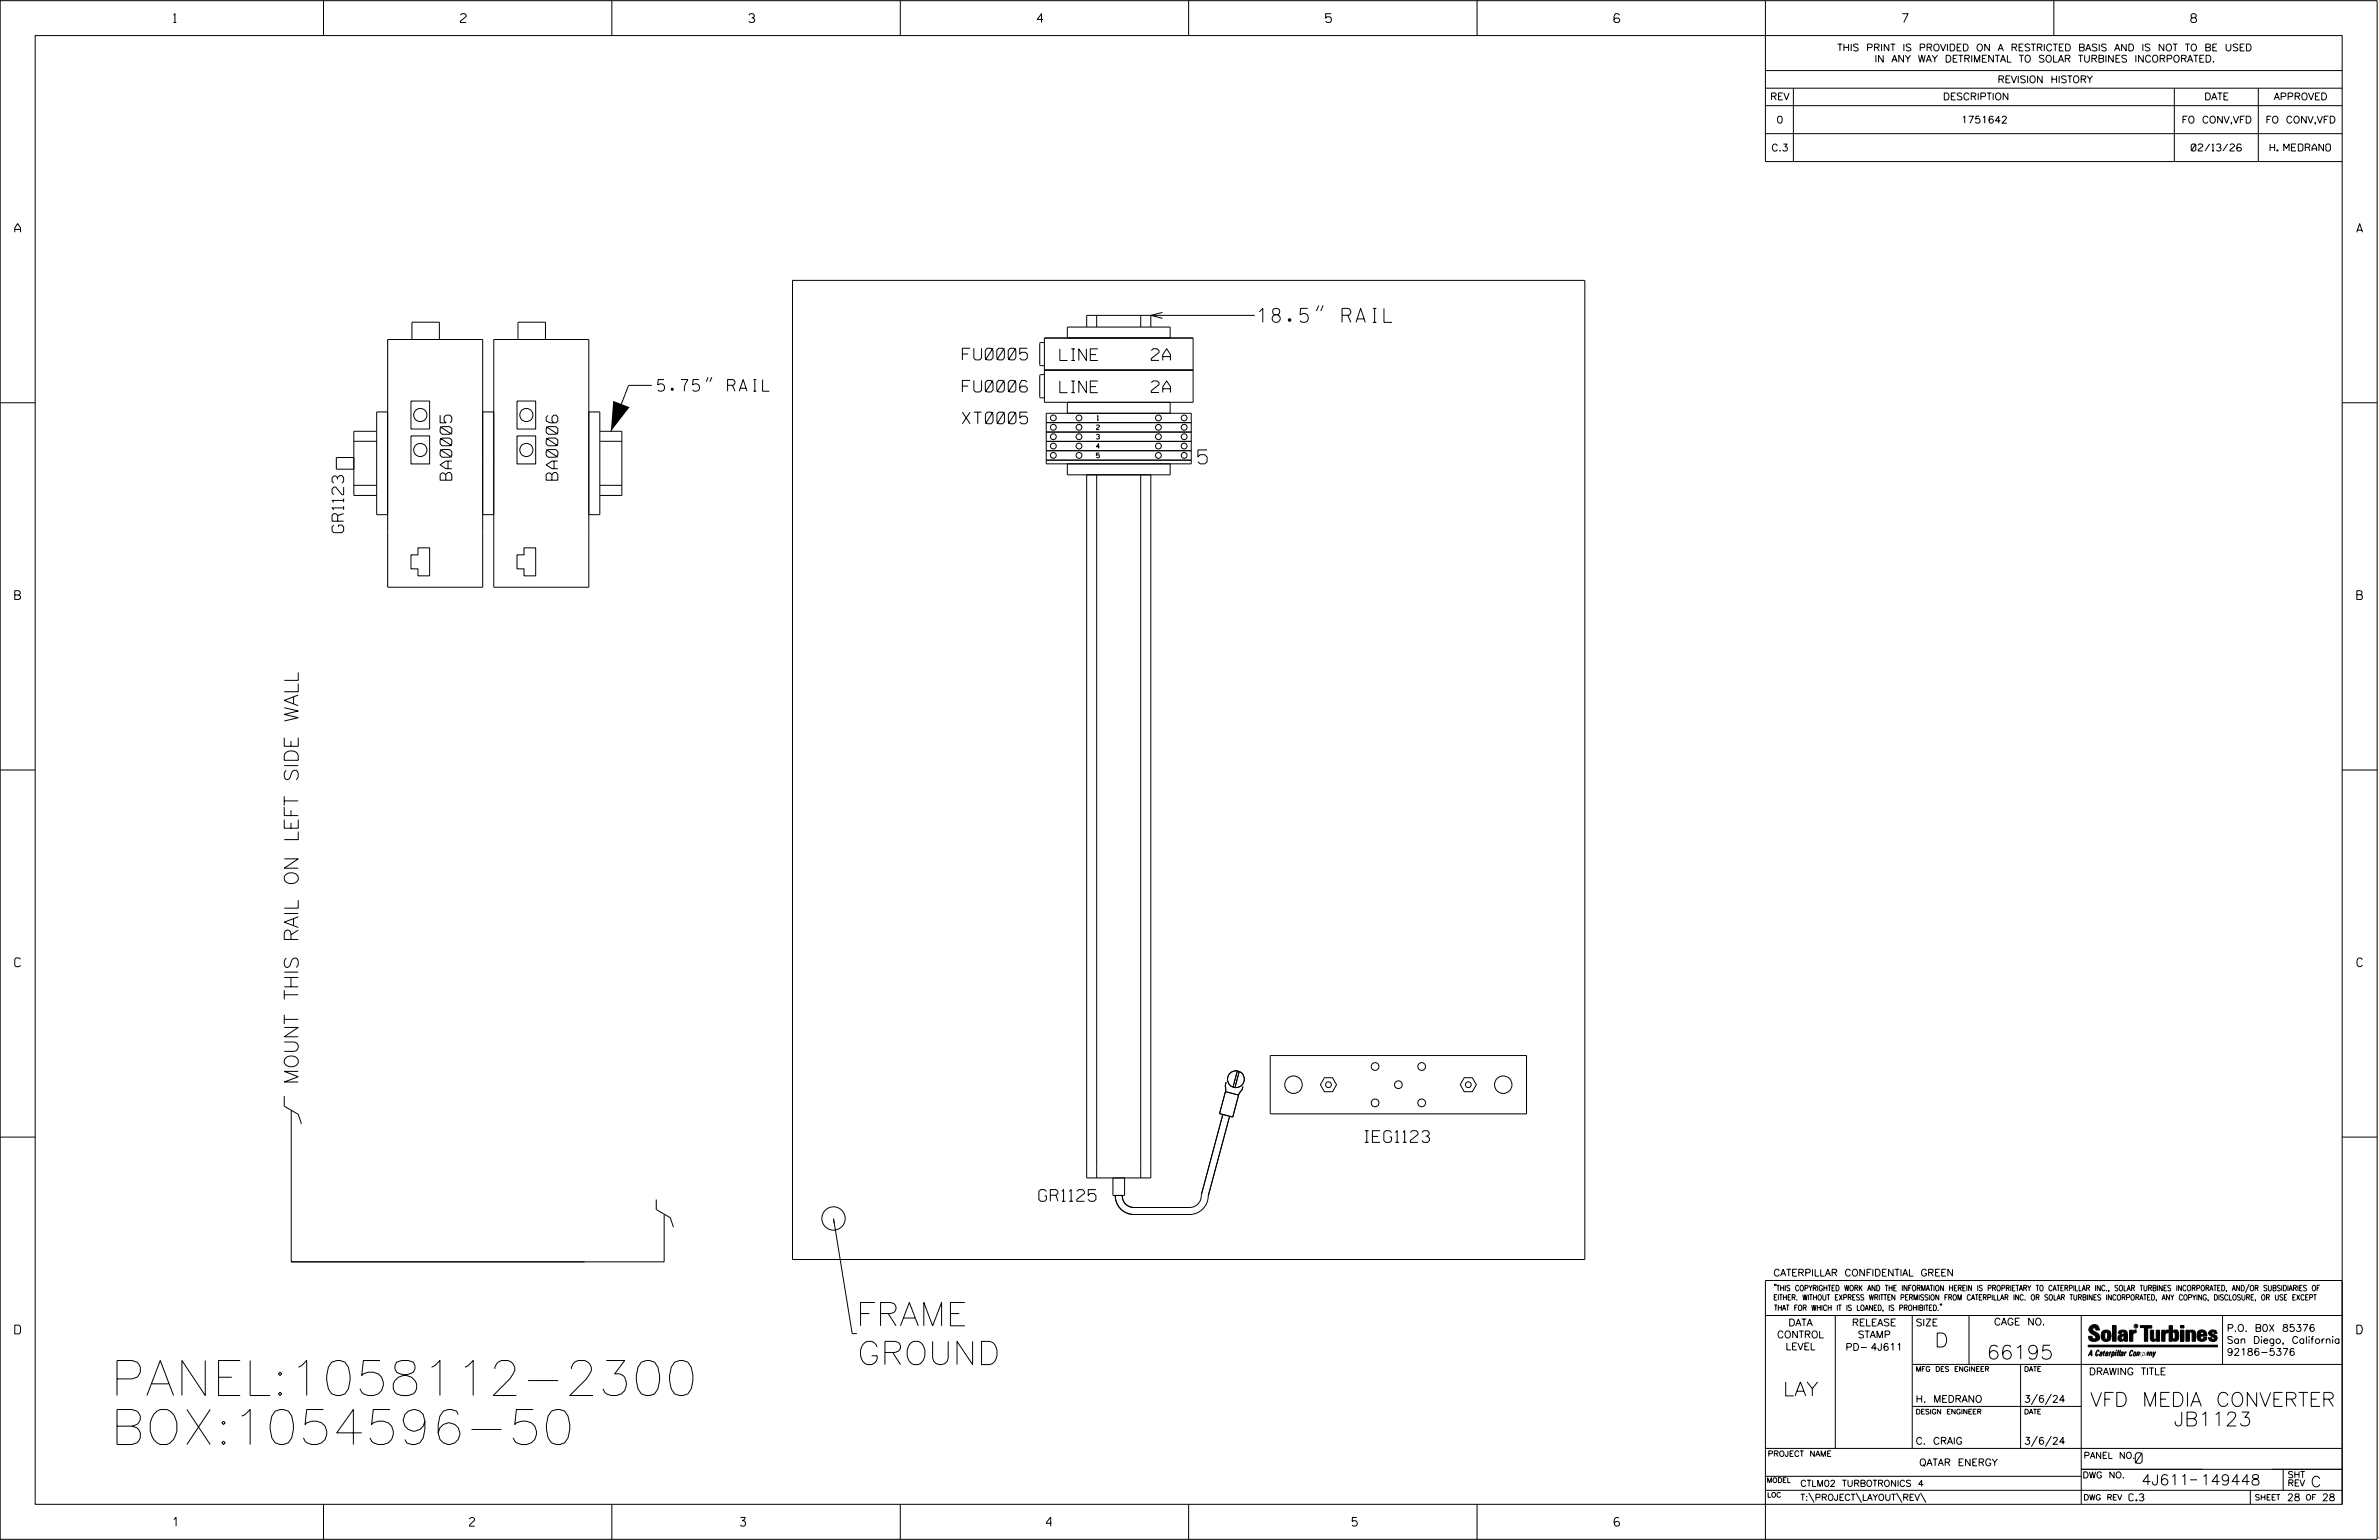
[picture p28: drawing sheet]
<svg xmlns="http://www.w3.org/2000/svg" width="864mm" height="559mm" viewBox="0 0 864 559" stroke-linecap="round" stroke-linejoin="round" font-family="sans-serif">
<defs><g id="words">
<g font-size="12.7">
<text x="40" y="506.4">PANEL:1058112-2300</text>
<text x="40" y="524.1">BOX:1054596-50</text>
</g>
<g font-size="8.5">
<text x="310.8" y="481.1">FRAME</text>
<text x="311.2" y="495.2">GROUND</text>
</g>
<g font-size="5.1">
<text x="456.7" y="117">18.5&quot; RAIL</text>
<text x="434.9" y="168.3">5</text>
<text x="108.3" y="393.6" transform="rotate(-90 108.3 393.6)">MOUNT THIS RAIL ON LEFT SIDE WALL</text>
<text x="702.3" y="488.8">D</text>
<text x="721.2" y="493.2">66195</text>
<text x="647.3" y="506.5">LAY</text>
<text x="758.8" y="510.3">VFD MEDIA CONVERTER</text>
<text x="789.1" y="517.4">JB1123</text>
</g>
<g font-size="4.2">
<text x="349.4" y="130.6">FU0005</text>
<text x="384.7" y="130.8">LINE</text>
<text x="417.9" y="130.8">2A</text>
<text x="238.7" y="142">5.75&quot; RAIL</text>
<text x="349.4" y="142.3">FU0006</text>
<text x="384.7" y="142.5">LINE</text>
<text x="417.9" y="142.4">2A</text>
<text x="349.4" y="153.8">XT0005</text>
<text x="164" y="174.2" transform="rotate(-90 164 174.2)">BA0005</text>
<text x="202.5" y="174.2" transform="rotate(-90 202.5 174.2)">BA0006</text>
<text x="124.8" y="193.3" transform="rotate(-90 124.8 193.3)">GR1123</text>
<text x="495.5" y="414.5">IEG1123</text>
<text x="377.1" y="435.9">GR1125</text>
</g>
<g font-size="3.8">
<text x="775.1" y="531">0</text>
<text x="777.4" y="538.9">4J611</text>
<text x="798.8" y="538.9">149448</text>
<text x="838.8" y="539.5">C</text>
</g>
<g font-size="3.2">
<text x="63" y="8.2">1</text>
<text x="167.2" y="8.2">2</text>
<text x="271.8" y="8.2">3</text>
<text x="376.5" y="8.2">4</text>
<text x="481.2" y="8.2">5</text>
<text x="690.6" y="8.2">7</text>
<text x="795.3" y="8.2">8</text>
<text x="5.4" y="84.3">A</text>
<text x="855.5" y="84.3">A</text>
<text x="5.4" y="217.5">B</text>
<text x="855.6" y="217.5">B</text>
<text x="5.4" y="350.8">C</text>
<text x="855.6" y="350.8">C</text>
<text x="5.4" y="484">D</text>
<text x="855.6" y="484">D</text>
<text x="62.8" y="553.8">1</text>
<text x="170.4" y="553.8">2</text>
<text x="268.8" y="553.8">3</text>
<text x="379.8" y="553.8">4</text>
<text x="490.8" y="553.8">5</text>
<text x="585.9" y="553.8">6</text>
</g>
<g font-size="2.5">
<text x="666.9" y="18.5">THIS PRINT IS PROVIDED ON A RESTRICTED BASIS AND IS NOT TO BE USED</text>
<text x="680.5" y="22.6">IN ANY WAY DETRIMENTAL TO SOLAR TURBINES INCORPORATED.</text>
<text x="725.1" y="30">REVISION HISTORY</text>
<text x="642.6" y="36.3">REV</text>
<text x="705.3" y="36.3">DESCRIPTION</text>
<text x="800.2" y="36.3">DATE</text>
<text x="825.4" y="36.3">APPROVED</text>
<text x="644.9" y="44.7">0</text>
<text x="711.9" y="44.7">1751642</text>
<text x="792" y="44.7">FO CONV,VFD</text>
<text x="822.4" y="44.7">FO CONV,VFD</text>
<text x="643" y="54.8">C.3</text>
<text x="795.4" y="54.8">02/13/26</text>
<text x="824" y="54.8">H. MEDRANO</text>
<text x="643.8" y="463">CATERPILLAR CONFIDENTIAL GREEN</text>
<text x="645.1" y="485.5">CONTROL</text>
<text x="649.2" y="481.1">DATA</text>
<text x="672.3" y="481.1">RELEASE</text>
<text x="674.4" y="485.5">STAMP</text>
<text x="695.4" y="481.1">SIZE</text>
<text x="723.8" y="480.8">CAGE NO.</text>
<text x="808.4" y="483.1">P.O. B0X 85376</text>
<text x="648.2" y="489.8">LEVEL</text>
<text x="669.9" y="490">PD- 4J611</text>
<text x="808.4" y="487.5">San Diego, California</text>
<text x="808.4" y="491.8">92186-5376</text>
<text x="758.3" y="498.9">DRAWING TITLE</text>
<text x="695.4" y="508.9">H. MEDRANO</text>
<text x="734.8" y="508.9">3/6/24</text>
<text x="695.4" y="524.1">C. CRAIG</text>
<text x="734.8" y="524.1">3/6/24</text>
<text x="696.7" y="531.9">QATAR ENERGY</text>
<text x="772.8" y="544.6">C.3</text>
<text x="830.2" y="544.6">28</text>
<text x="842.9" y="544.6">28</text>
</g>
<g font-size="2.3">
<text x="756.4" y="529.2">PANEL NO.</text>
<text x="653.5" y="539.4">CTLM02 TURBOTRONICS 4</text>
<text x="756" y="536.3">DWG NO.</text>
<text x="830.4" y="539.3">REV</text>
<text x="830.4" y="536.2">SHT</text>
<text x="653.5" y="544.5">T:\PROJECT\LAYOUT\REV\</text>
</g>
<g font-size="2">
<text x="643.8" y="468.4">&quot;THIS COPYRIGHTED WORK AND THE INFORMATION HEREIN IS PROPRIETARY TO CATERPILLAR INC., SOLAR TURBINES INCORPORATED, AND/OR SUBSIDIARIES OF</text>
<text x="643.8" y="471.8">EITHER. WITHOUT EXPRESS WRITTEN PERMISSION FROM CATERPILLAR INC. OR SOLAR TURBINES INCORPORATED, ANY COPYING, DISCLOSURE, OR USE EXCEPT</text>
<text x="644" y="475.6">THAT FOR WHICH IT IS LOANED, IS PROHIBITED.&quot;</text>
<text x="641.7" y="528.5">PROJECT NAME</text>
<text x="756.3" y="544.3">DWG REV</text>
<text x="818.5" y="544.3">SHEET</text>
<text x="836.9" y="544.3">OF</text>
</g>
<g font-size="1.8">
<text x="695.4" y="497.6">MFG DES ENGINEER</text>
<text x="734.8" y="497.6">DATE</text>
<text x="695.4" y="513.1">DESIGN ENGINEER</text>
<text x="734.8" y="513.1">DATE</text>
<text x="641.3" y="538">MODEL</text>
<text x="641.5" y="543.3">LOC</text>
</g>
<g font-size="1.7">
<text x="398" y="155.9">2</text>
<text x="398.3" y="152.5">1</text>
<text x="398" y="159.3">3</text>
<text x="398" y="162.7">4</text>
<text x="398" y="166.1">5</text>
</g>
<text font-size=".9" x="775.1" y="481.7">R</text>
</g></defs>
<g fill="none" stroke="#000" stroke-width=".36">
<path d="M.1 .2h862.8v558.4h-862.8zM12.8 12.9h837.4v533h-837.4zM117.4 .2v12.7M222.1 .2v12.7M326.8 .2v12.7M431.5 .2v12.7M536.2 .2v12.7M587.9 5.5l-.5-.5h-1l-.5 1v1.7l.5 .4h1l.6-.4v-.6l-.6-.5h-1l-.5 .5M640.9 .2v58.4h209.3M745.6 .2v12.7M640.9 25.6h209.3M640.9 32h209.3"/>
<path d="M640.9 38.3h209.3M651 32v26.6M789.3 32v26.6M819.8 32v26.6M640.9 48.5h209.3M287.7 101.7h287.6v355.3h-287.6zM398.1 114.4v4.3M414.1 114.4v4.3M417.8 114.4v4.3M422 113.4l-4.2 1 4.2 1.1M455.5 114.4h-61v4.3M478.7 110.8l-.8 2.1"/>
<path d="M480.3 110.8l-.8 2.1M149.5 123.2v-6.3h10v6.3M188 123.2v-6.3h10v6.3M236.6 139.8h-8.4l-6.4 16.7M257.1 136.8l-.7 1.7M258.4 136.8l-.7 1.7M379.1 124.3h-1.3l-.4 .3v7.8l.4 .3h1.3M379.1 135.9h-1.3l-.4 .4v7.7l.4 .4h1.3M379.1 122.7h54v23.3h-54zM379.1 134.3h54M387.5 122.7v-4h37.3v4M.1 146.2h12.7"/>
<path d="M136.6 156.5h-8.2v23.3h8.3M149.2 158.2h6.8v10.1h-6.8zM149.2 145.5h6.8v10.2h-6.8zM187.7 158.2h6.8v10.1h-6.8zM187.7 145.5h6.8v10.2h-6.8zM217.8 156.5h7.9v23.3h-8M379.8 150h52.6v18.3h-52.6zM379.8 153.4h52.6M379.8 156.8h52.6M387.5 146v4M424.8 146v4M850.2 146.2h12.7"/>
<path d="M128.4 176.1h8.3M128.4 160.1h8.3M128.4 166h-6.3v4.3h6.3M140.7 168.1v-44.9h34.5v44.9M179.2 168.1v-44.9h34.5v44.9M217.7 176.1h8M217.9 160.1h7.8M379.8 167h52.6M379.8 160.2h52.6M379.8 163.5h52.6M394.5 172.3v255.1h23.3v-255.1M398.1 172.3v255.1"/>
<path d="M414.1 172.3v255.1M424.8 168.3v4h-37.3v-4M140.7 186.8h-4v-37.3h4v63.6h34.5v-63.6h4v63.6h34.5v-63.6h4v37.3h-4M151.7 198.8h4.3v10.2h-4.3v-2.6h-2.5v-5.1h2.5zM175.2 186.8h4M190.2 198.8h4.3v10.2h-4.3v-2.6h-2.5v-5.1h2.5zM.1 279.4h12.7M850.2 279.4h12.7M103.2 397.8v3.6l5.1 3 1.1 3.4M444.9 396.1l4.7 1.3-2.1 7.9-4.8-1.2zM445.1 392.6l-.4 1.5 .3 1.4-.2 .9M449.2 388.6l-1.6 5.8"/>
<path d="M449.9 388.8l-1.6 5.8M451.2 394.3l-.4 1.3-.9 1.1-.4 1M461.1 383h93v21.2h-93zM480.8 391.1h2.9l1.5 2.5-1.5 2.5h-2.9l-1.5-2.5zM531.5 391.1h3l1.4 2.5-1.4 2.5h-3l-1.4-2.5zM.1 412.6h12.7M105.7 402.9v55h106.5M443.9 404.4l-7.7 28.8a4.5 4.5 0 0 1-4.3 4.9h-20.3a4.2 4.2 0 0 1-4.2-4.3M446.4 405l-7.8 28.9a6.8 6.8 0 0 1-6.7 6.8h-20.3a6.8 6.8 0 0 1-6.8-6.9M850.2 412.6h12.7M238.2 435.3v3.6l5.1 3 1.2 3.4M404 427.4v6.4h4.2v-6.4"/>
<path d="M241.1 440.8v17.1h-135.4M302.6 442.1l6.8 41.8M640.9 477.3h209.3M644.2 466.1l-.1 .4M644.7 466.1l-.2 .4M666.2 477.3v48.3M694.2 477.3v48.3M704.4 473.3l-.1 .4M704.8 473.3l-.1 .4M714.8 477.3v17.8M755.5 477.3v68.6M806.8 477.3v17.8"/>
<path d="M816.5 466l-1.4 3.1M850.2 464.6h-209.3v94M850.2 464.8v81.1M694.2 495.1h156M733.5 495.1v30.5M758.6 481.4a2.02 2.02 0 0 1 3.1-.1l.5 1.3h-1.3l-.2-.6-.4-.2-.6 .1-.1 .4 .4 .7a2.46 2.46 0 0 1 2.2 2.9 2.83 2.83 0 0 1-3.8 .3l-.3-1.3h1.3l.2 .7 .6 .3 .5-.2 .2-.5-.4-.6-1.9-1.2-.4-.9zM759.2 491.3h-.7l.7-1.2v1.9h.2l-.1-2.1-1.3 2.1 .5-.5h.7M761.3 490l.3-.2 .4 .3-.1 .3-.3-.4-.4 .3-.3 1.6h.4l.4-.5-.3 .6-.4 .1-.3-.4zM762.6 490.6l.5-.1-.1 1.4h-.9a.74 .74 0 0 1 .9-.8l-.3 .7-.5 .1 .2-.5 .6-.2v-.5l-.7 .2zM763 483.2a2.17 2.17 0 0 1 3.1 0l.3 1.4-.3 1.5a2.17 2.17 0 0 1-3.1 0l-.3-1.5zM763.6 490.5l.4-.4 .2 .6h-.3l-.3 .9 .2 .4-.3-.1zM764.1 483.7l.5-.4 .4 .3v2.2l-.4 .2-.5-.2z"/>
<path d="M764.6 491.1l.6 .2v-.7l-.4-.1-.4 .6-.1 .8h.6M764.6 491.1l-.1 .8h.4M764.6 482.6v.8M764.8 490.7l.4 .1v.3h-.6zM765 491.5l-.1 .4zM766 490.5l-.5 1.5zM766 490.8l.4-.3-.4 .4M766.9 481h1.3v5.7h-1.3zM767 490.8l.5 .1-.3 .8-.4 .2zM767.3 490.5h-.5l-.5 2M767.3 490.5a.8 .8 0 0 1 .2 1 .8 .8 0 0 1-.9 .4l-.1 .6M767.3 490.5l-.1 .2"/>
<path d="M768.1 490.5l-.4 1.5zM768.2 489.9h.3l-.1 .2h-.2zM769 489.9l-.5 2.1zM769.7 489.9l-.6 2.1zM770.1 491.4l.5-.3-.5 .8zM770.4 491.9h.1M770.6 491.1l.1-.4-.7 .2 .1-.3 .6-.1 .2 .3-.5 1.1M770.6 491.1a.74 .74 0 0 0-.8 .8h.6M771 484.8h-.7l-.3 .6 .4 .7 .5-.3 .1-2.4h-.8l-.1 .4h-1.2a1.71 1.71 0 0 1 1.8-1.3 1.71 1.71 0 0 1 1.6 1.4v2.8h-1.1l-.1-.6M771 484.2l-1.5 .1a1.41 1.41 0 0 0 0 2.4l.5 .1 1.1-.7M771.2 486.1h-.1M771.4 490.5l.1 .3 .4-.3-.9 1.5z"/>
<path d="M771.5 490.8h.1M773 482.7h1.2v.5l.5-.5 .7-.1v1h-.6l-.5 .4-.1 2.7h-1.2zM773.3 490.3l.6-.4 .4 .2-.1 .4-.3-.4a1.28 1.28 0 0 0-.5 1.8l.6-.4-.1 .4-.8 .1zM774.7 490.8l.5-.3a.88 .88 0 0 1 .2 .9 .88 .88 0 0 1-.7 .7l-.2-.2zM774.8 490.9h.5l-.3 1h-.3l-.2-.2zM775.2 490.5l-.1 .2M776.8 481h4.3v.9h-1.5v4.8h-1.3M776.8 490.6l-.8 .2v-.3l-.4 1.5 .8-1.3v1.3l.3-1.2M779.3 491.1h.4M779.6 490.5h.3l-.3 1.4M779.6 490.7h.2l-.1 .4M779.7 491.1l-.1 .4"/>
<path d="M779.7 491.1l-.4 .2M780.1 492l.4-1.5 .1 .3 .3-.3 .3 .2-.3 1.3v-1.3l-.7 1.3M780.6 482.7h1.2v2.7l.1 .4 .4 .3 .4-.7v-2.7h1.2l.1 4h-1.3v-.5l-1.1 .6-.7-.3-.3-.7zM781.6 492.5l1-2-.8 1.3-.2-1.3-.2 2M784.7 482.7h1.2v.5l.5-.5 .7-.1v1h-.5l-.6 .4-.1 2.7h-1.2zM787.4 481h1.2v2a1.4 1.4 0 0 1 2.2 .2l.1 1.4-.4 1.9-1.5 .1-.4-.5v-1l.5 .9 .5-.3v-2.1l-.5-.4-.5 .7v2.8h-1.2zM791.5 482.7h1.3v4h-1.3zM791.5 481h1.3v.9h-1.3zM793.5 482.7h1.3v.4l.7-.5 1.1 .2 .4 .6v3.3h-1.2l-.3-3.4-.7 .2v3.2h-1.3zM794.8 483.1h.1M797.7 483.2a1.92 1.92 0 0 1 2.4-.5 1.92 1.92 0 0 1 1 2.1h-2.3v.8l.6 .5 .5-.3v-.5h1.2a1.83 1.83 0 0 1-2.1 1.4 1.83 1.83 0 0 1-1.5-2.1zM798.8 484.2v.6"/>
<path d="M799.1 483.4h.6l.2 .8h-1.1zM804.6 482.9a1.84 1.84 0 0 0-2.9 .8 3.3 3.3 0 0 0 2.2 1.9l-.5 .5-.4-.3-.1-.4h-1.2l.1 .6a1.92 1.92 0 0 0 2.9 .4M804.9 483.8h-1.2l-.2-.6-.5 .1-.1 .3 .1 .3 1.8 .9M805.1 488.1h-47.1v.6h47.1M694.2 510.3h61.3M739.6 505.8l-2.2 3.9M744.7 505.8l-2.2 3.9M640.9 525.6h209.2M640.9 535.7h114.6M739.6 521.1l-2.2 3.8M744.7 521.1l-2.2 3.8M755.5 533.2h94.7"/>
<path d="M795 537h2.6M828.8 533.2v7.6M117.4 545.9v12.7M222.1 545.9v12.7M326.8 545.9v12.7M431.5 545.9v12.7M536.2 545.9v12.7M640.9 540.8h209.3M656.6 541.7l2 3.5M673.8 541.7l1.9 3.5M688.4 541.7l2 3.5M697.2 541.7l1.9 3.5"/>
<path d="M816.9 541v4.9M863.5 558h.1"/>
<circle cx="152.6" cy="150.6" r="2.39"/>
<circle cx="191.1" cy="150.6" r="2.38"/>
<circle cx="382.4" cy="155" r="1.06"/>
<circle cx="382.4" cy="158.5" r="1.06"/>
<circle cx="382.4" cy="151.7" r="1.06"/>
<circle cx="391.7" cy="155" r="1.06"/>
<circle cx="391.7" cy="151.7" r="1.05"/>
<circle cx="391.7" cy="158.5" r="1.05"/>
<circle cx="420.5" cy="155" r="1.06"/>
<circle cx="420.5" cy="151.7" r="1.05"/>
<circle cx="420.5" cy="158.5" r="1.05"/>
<circle cx="429.9" cy="155" r="1.06"/>
<circle cx="429.9" cy="151.7" r="1.05"/>
<circle cx="429.9" cy="158.5" r="1.05"/>
<circle cx="152.6" cy="163.3" r="2.4"/>
<circle cx="191.1" cy="163.3" r="2.39"/>
<circle cx="382.4" cy="161.9" r="1.06"/>
<circle cx="382.4" cy="165.2" r="1.06"/>
<circle cx="391.7" cy="161.9" r="1.06"/>
<circle cx="391.7" cy="165.2" r="1.06"/>
<circle cx="420.5" cy="161.9" r="1.06"/>
<circle cx="420.5" cy="165.2" r="1.06"/>
<circle cx="429.9" cy="161.9" r="1.06"/>
<circle cx="429.9" cy="165.2" r="1.06"/>
<circle cx="448.6" cy="391.6" r="3.1"/>
<circle cx="469.6" cy="393.6" r="3.2"/>
<circle cx="482.2" cy="393.6" r="1.06"/>
<circle cx="499.2" cy="387" r="1.4"/>
<circle cx="507.6" cy="393.6" r="1.4"/>
<circle cx="516.1" cy="387" r="1.41"/>
<circle cx="533" cy="393.6" r="1.06"/>
<circle cx="545.7" cy="393.6" r="3.2"/>
<circle cx="499.2" cy="400.2" r="1.4"/>
<circle cx="516.1" cy="400.2" r="1.41"/>
<circle cx="302.6" cy="442.1" r="4.2"/>
<circle cx="775.4" cy="481.2" r=".69"/>
</g>
<g fill="#000">
<path d="M222.6 145.5l5.9 2.2-6.7 8.8zM302.6 442.1l.5 1.7-.5 .1zM768.1 490.5l-.4 1.5zM768.2 489.9h.3l-.1 .2h-.2zM769 489.9l-.5 2.1zM769.7 489.9l-.6 2.1zM791.5 481h1.3v.9h-1.3zM791.5 482.7h1.3v4h-1.3zM758 488.1h47.1v.6h-47.1z"/>
<path d="M759.2 489.9l-1.2 2.1 .5-.5h.7v.5h.2zM759.2 490.1v1.2h-.7z" fill-rule="evenodd"/>
<path d="M758.6 481.4a2.02 2.02 0 0 1 3.1-.1l.5 1.3h-1.3l-.2-.6-.4-.2-.6 .1-.1 .4 .4 .7a2.46 2.46 0 0 1 2.2 2.9 2.83 2.83 0 0 1-3.8 .3l-.3-1.3h1.3l.2 .7 .6 .3 .5-.2 .2-.5-.4-.6-1.9-1.2-.4-.9z" fill-rule="evenodd"/>
<path d="M761.3 490l.3-.2 .4 .3-.1 .3-.3-.4-.4 .3-.3 1.6h.4l.4-.5-.3 .6-.4 .1-.3-.4z" fill-rule="evenodd"/>
<path d="M762.6 490.6l.5-.1-.1 1.4h-.9a.74 .74 0 0 1 .9-.8l-.6 .3-.2 .5 .5-.1 .3-.6v-.5l-.7 .2z" fill-rule="evenodd"/>
<path d="M763.6 490.5l.4-.4 .2 .6h-.3l-.3 .9 .2 .4-.3-.1z" fill-rule="evenodd"/>
<path d="M764.8 490.5l.5 .3-.1 .5h-.6l.6-.2v-.3l-.4-.1-.3 1.2h.4l.3-.4-.6 .6-.3-.2v-.4z" fill-rule="evenodd"/>
<path d="M763 483.2a2.17 2.17 0 0 1 3.1 0l.3 1.4-.3 1.5a2.17 2.17 0 0 1-3.1 0l-.3-1.5zM764.1 483.7v2.1l.5 .2 .4-.2v-2.2l-.4-.3z" fill-rule="evenodd"/>
<path d="M766 490.5v.3l.4-.1-.4 .2-.5 1.1z" fill-rule="evenodd"/>
<path d="M766.8 490.5l-.5 2 .3-.6a.71 .71 0 0 0 .9-.5 .71 .71 0 0 0-.4-.9zM767 490.8l.5 .1-.3 .8-.4 .2z" fill-rule="evenodd"/>
<path d="M766.9 481h1.3v5.7h-1.3z" fill-rule="evenodd"/>
<path d="M770.1 490.6l.6-.1 .2 .3-.4 1.2-.5 .1-.2-.5 .3-.5h.5l-.7 .5v.3l.4-.1 .4-.9-.5-.2-.2 .2z" fill-rule="evenodd"/>
<path d="M769.4 482.8l-.5 1h1.2l.1-.4h.8v.8l-1.5 .1a1.41 1.41 0 0 0 0 2.4l.5 .1 1.1-.7 .1 .6h1.1v-2.8a1.79 1.79 0 0 0-2.4-1.2zM770.3 484.8h.7l-.1 1-.5 .3-.4-.7z" fill-rule="evenodd"/>
<path d="M771.4 490.5l.1 .3 .4-.3-.9 1.5z" fill-rule="evenodd"/>
<path d="M773 482.7h1.2v.5l.5-.5 .7-.1v1h-.6l-.5 .4-.1 2.7h-1.2z" fill-rule="evenodd"/>
<path d="M773.3 490.3l.6-.4 .4 .2-.1 .4-.3-.4a1.28 1.28 0 0 0-.5 1.8l.6-.4-.3 .5h-.6z" fill-rule="evenodd"/>
<path d="M774.7 490.8l-.2 1.1h.7a.96 .96 0 0 0 0-1.4zM774.8 490.9h.5l-.1 .6-.5 .4-.2-.2z" fill-rule="evenodd"/>
<path d="M776 490.5v.3l.4-.3 .2 .3 .7-.2-.3 1.4v-1.3l-.6 1.3v-1.3l-.8 1.3z" fill-rule="evenodd"/>
<path d="M776.8 481h4.3v.9h-1.5v4.8h-1.3v-4.8h-1.5z" fill-rule="evenodd"/>
<path d="M777.9 490.5l-.5 2 .3-.6a.71 .71 0 0 0 .9-.5 .71 .71 0 0 0-.4-.9zM778.1 490.8l.3-.1 .1 .4-.5 .8-.2-.5z" fill-rule="evenodd"/>
<path d="M779.3 490.6l.6-.1-.3 1.5-.7-.1a.67 .67 0 0 1 .8-.8l-.6 .3-.1 .5 .4-.1 .4-.9-.4-.2-.3 .2z" fill-rule="evenodd"/>
<path d="M780.5 490.5l.1 .3 .3-.3 .3 .2-.3 1.3v-1.3l-.8 1.3z" fill-rule="evenodd"/>
<path d="M780.6 482.7h1.2v2.7l.1 .4 .4 .3 .4-.7v-2.7h1.2l.1 4h-1.3v-.5l-1.1 .6-.7-.3-.3-.7z" fill-rule="evenodd"/>
<path d="M781.6 490.5l.2 1.3 .8-1.3-1.2 2z" fill-rule="evenodd"/>
<path d="M784.7 482.7h1.2v.5l.5-.5 .7-.1v1h-.5l-.6 .4-.1 2.7h-1.2z" fill-rule="evenodd"/>
<path d="M787.4 481h1.2v2a1.4 1.4 0 0 1 2.2 .2l.1 1.4-.4 1.9-1.5 .1-.4-.5v-1l.5 .9 .5-.3v-2.1l-.5-.4-.5 .7v2.8h-1.2z" fill-rule="evenodd"/>
<path d="M793.5 482.7h1.3v.4a1.29 1.29 0 0 1 2.2 .3v3.3h-1.2l-.3-3.4-.7 .2v3.2h-1.3z" fill-rule="evenodd"/>
<path d="M797.7 483.2a1.92 1.92 0 0 1 2.4-.5 1.92 1.92 0 0 1 1 2.1h-2.3v.8l.6 .5 .5-.3v-.5h1.2a1.83 1.83 0 0 1-2.1 1.4 1.83 1.83 0 0 1-1.5-2.1zM799.1 483.4l-.3 .8h1.1l-.2-.8z" fill-rule="evenodd"/>
<path d="M801.9 483.2a1.94 1.94 0 0 1 3 .1v.5h-1.2l-.2-.6-.5 .1-.1 .3 .1 .3 1.8 .9a1.2 1.2 0 0 1 .1 1.3 1.2 1.2 0 0 1-1.2 .7l-1.6-.4-.4-1h1.2l.1 .4 .4 .3 .5-.5a3.3 3.3 0 0 1-2.2-1.9z" fill-rule="evenodd"/>
<circle cx="761.4" cy="492" r=".07"/>
<circle cx="762.2" cy="485.1" r=".07"/>
<circle cx="769.3" cy="492" r=".07"/>
<circle cx="773.1" cy="486.7" r=".07"/>
<circle cx="791.5" cy="486.7" r=".07"/>
<circle cx="791.5" cy="481" r=".07"/>
<circle cx="794.8" cy="486.7" r=".07"/>
</g>
<use href="#words"/>
</svg>
